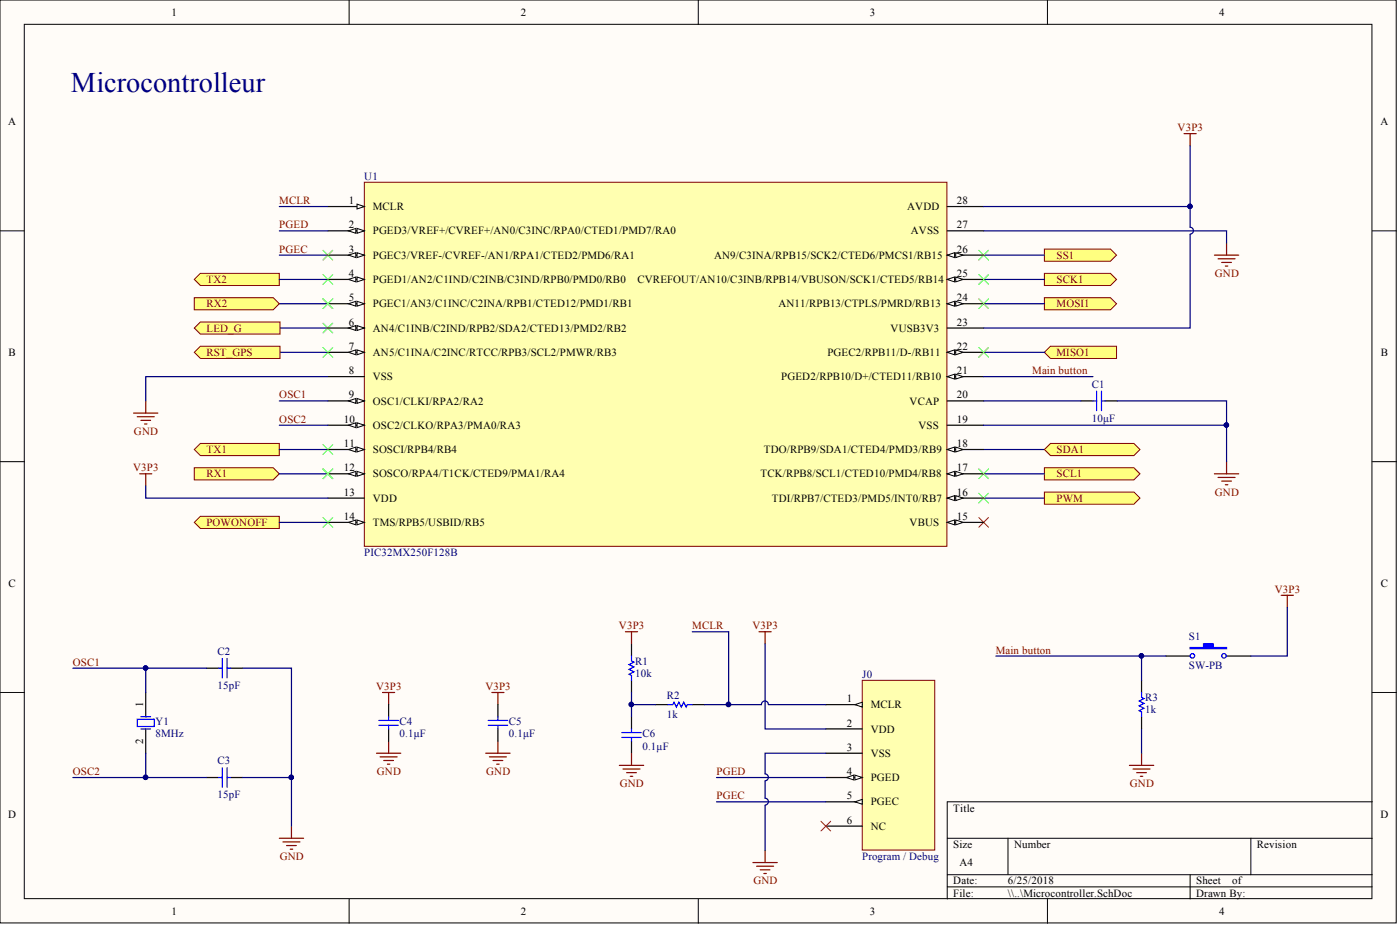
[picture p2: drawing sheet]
<svg xmlns="http://www.w3.org/2000/svg" width="292mm" height="193mm" viewBox="0 0 292 193" stroke-linecap="round" stroke-linejoin="round" font-family="sans-serif">
<defs><g id="words">
<text font-size="5.9" fill="#000080" x="14.8" y="19.3">Microcontrolleur</text>
<g font-size="2.3">
<text x="35.8" y="3.3">1</text>
<text x="108.7" y="3.3">2</text>
<text x="181.5" y="3.3">3</text>
<text x="254.4" y="3.3">4</text>
<text x="1.7" y="26.1">A</text>
<text x="288" y="26.1">A</text>
<text x="72.8" y="42.6">1</text>
<text x="72.8" y="47.7">2</text>
<text x="77.8" y="43.8">MCLR</text>
<text x="189.3" y="43.8">AVDD</text>
<text x="199.7" y="47.7">27</text>
<text x="199.7" y="42.6">28</text>
<text x="72.8" y="52.7">3</text>
<text x="77.8" y="48.9">PGED3/VREF+/CVREF+/AN0/C3INC/RPA0/CTED1/PMD7/RA0</text>
<text x="77.8" y="54">PGEC3/VREF-/CVREF-/AN1/RPA1/CTED2/PMD6/RA1</text>
<text x="149" y="54">AN9/C3INA/RPB15/SCK2/CTED6/PMCS1/RB15</text>
<text x="190" y="48.9">AVSS</text>
<text x="199.7" y="52.7">26</text>
<text x="72.8" y="57.8">4</text>
<text x="77.8" y="59.1">PGED1/AN2/C1IND/C2INB/C3IND/RPB0/PMD0/RB0</text>
<text x="133" y="59.1">CVREFOUT/AN10/C3INB/RPB14/VBUSON/SCK1/CTED5/RB14</text>
<text x="199.7" y="57.8">25</text>
<text x="72.8" y="62.9">5</text>
<text x="77.8" y="64.1">PGEC1/AN3/C1INC/C2INA/RPB1/CTED12/PMD1/RB1</text>
<text x="162.4" y="64.1">AN11/RPB13/CTPLS/PMRD/RB13</text>
<text x="199.7" y="62.9">24</text>
<text x="72.8" y="67.9">6</text>
<text x="77.8" y="69.2">AN4/C1INB/C2IND/RPB2/SDA2/CTED13/PMD2/RB2</text>
<text x="185.8" y="69.2">VUSB3V3</text>
<text x="199.7" y="67.9">23</text>
<text x="1.8" y="74.3">B</text>
<text x="72.8" y="73">7</text>
<text x="77.8" y="74.3">AN5/C1INA/C2INC/RTCC/RPB3/SCL2/PMWR/RB3</text>
<text x="172.6" y="74.3">PGEC2/RPB11/D-/RB11</text>
<text x="199.7" y="73">22</text>
<text x="288.1" y="74.3">B</text>
<text x="72.8" y="78.1">8</text>
<text x="72.8" y="83.1">9</text>
<text x="77.8" y="79.3">VSS</text>
<text x="163" y="79.3">PGED2/RPB10/D+/CTED11/RB10</text>
<text x="199.7" y="83.1">20</text>
<text x="199.7" y="78.1">21</text>
<text x="71.7" y="88.2">10</text>
<text x="77.8" y="84.4">OSC1/CLKI/RPA2/RA2</text>
<text x="77.8" y="89.5">OSC2/CLKO/RPA3/PMA0/RA3</text>
<text x="189.8" y="84.4">VCAP</text>
<text x="191.6" y="89.5">VSS</text>
<text x="199.7" y="88.2">19</text>
<text x="71.7" y="93.3">11</text>
<text x="77.8" y="94.5">SOSCI/RPB4/RB4</text>
<text x="159.4" y="94.5">TDO/RPB9/SDA1/CTED4/PMD3/RB9</text>
<text x="199.7" y="93.3">18</text>
<text x="71.7" y="98.3">12</text>
<text x="77.8" y="99.6">SOSCO/RPA4/T1CK/CTED9/PMA1/RA4</text>
<text x="158.7" y="99.6">TCK/RPB8/SCL1/CTED10/PMD4/RB8</text>
<text x="199.7" y="98.3">17</text>
<text x="71.7" y="103.4">13</text>
<text x="77.8" y="104.7">VDD</text>
<text x="161.1" y="104.7">TDI/RPB7/CTED3/PMD5/INT0/RB7</text>
<text x="199.7" y="103.4">16</text>
<text x="71.7" y="108.5">14</text>
<text x="77.8" y="109.7">TMS/RPB5/USBID/RB5</text>
<text x="189.8" y="109.7">VBUS</text>
<text x="199.7" y="108.5">15</text>
<text x="1.8" y="122.4">C</text>
<text x="288.1" y="122.4">C</text>
<text x="29.9" y="147.5" transform="rotate(-90 29.9 147.5)">1</text>
<text x="176.7" y="146.5">1</text>
<text x="181.7" y="147.8">MCLR</text>
<text x="29.9" y="155.3" transform="rotate(-90 29.9 155.3)">2</text>
<text x="176.7" y="151.6">2</text>
<text x="181.7" y="152.8">VDD</text>
<text x="176.7" y="161.7">4</text>
<text x="176.7" y="156.6">3</text>
<text x="181.7" y="157.9">VSS</text>
<text x="176.7" y="166.8">5</text>
<text x="181.7" y="163">PGED</text>
<text x="1.7" y="170.6">D</text>
<text x="176.7" y="171.8">6</text>
<text x="181.7" y="168">PGEC</text>
<text x="181.7" y="173.1">NC</text>
<text x="198.9" y="169.3">Title</text>
<text x="288" y="170.6">D</text>
<text x="198.9" y="176.9">Size</text>
<text x="211.6" y="176.9">Number</text>
<text x="262.2" y="176.9">Revision</text>
<text x="198.9" y="184.5">Date:</text>
<text x="200.2" y="180.7">A4</text>
<text x="210.3" y="184.5">6/25/2018</text>
<text x="249.6" y="184.5">Sheet</text>
<text x="257.1" y="184.5">of</text>
<text x="35.8" y="190.8">1</text>
<text x="108.7" y="190.8">2</text>
<text x="181.5" y="190.8">3</text>
<text x="198.9" y="187">File:</text>
<text x="210.3" y="187">\\..\Microcontroller.SchDoc</text>
<text x="249.6" y="187">Drawn By:</text>
<text x="254.4" y="190.8">4</text>
</g>
<g font-size="2.3" fill="#800000">
<text x="245.7" y="27.4">V3P3</text>
<text x="58.3" y="42.6">MCLR</text>
<text x="58.3" y="47.7">PGED</text>
<text x="58.3" y="52.7">PGEC</text>
<text x="220.4" y="54">SS1</text>
<text x="43.1" y="59.1">TX2</text>
<text x="220.4" y="59.1">SCK1</text>
<text x="253.5" y="57.8">GND</text>
<text x="43.1" y="64.1">RX2</text>
<text x="220.4" y="64.1">MOSI1</text>
<text x="43.1" y="69.2">LED_G</text>
<text x="43.1" y="74.3">RST_GPS</text>
<text x="220.4" y="74.3">MISO1</text>
<text x="58.3" y="83.1">OSC1</text>
<text x="215.4" y="78.1">Main button</text>
<text x="58.3" y="88.2">OSC2</text>
<text x="28" y="90.7">GND</text>
<text x="43.1" y="94.5">TX1</text>
<text x="220.4" y="94.5">SDA1</text>
<text x="27.8" y="98.3">V3P3</text>
<text x="43.1" y="99.6">RX1</text>
<text x="220.4" y="99.6">SCL1</text>
<text x="220.4" y="104.7">PWM</text>
<text x="253.5" y="103.4">GND</text>
<text x="43.1" y="109.7">POWONOFF</text>
<text x="266" y="123.7">V3P3</text>
<text x="129.1" y="131.3">V3P3</text>
<text x="144.4" y="131.3">MCLR</text>
<text x="157" y="131.3">V3P3</text>
<text x="207.8" y="136.4">Main button</text>
<text x="15.2" y="138.9">OSC1</text>
<text x="78.5" y="144">V3P3</text>
<text x="101.3" y="144">V3P3</text>
<text x="15.2" y="161.7">OSC2</text>
<text x="78.6" y="161.7">GND</text>
<text x="101.4" y="161.7">GND</text>
<text x="149.5" y="161.7">PGED</text>
<text x="129.3" y="164.2">GND</text>
<text x="149.5" y="166.8">PGEC</text>
<text x="235.7" y="164.2">GND</text>
<text x="58.4" y="179.4">GND</text>
<text x="157.2" y="184.5">GND</text>
</g>
<g font-size="2.3" fill="#000080">
<text x="76" y="37.5">U1</text>
<text x="227.8" y="80.9">C1</text>
<text x="227.8" y="87.9">10μF</text>
<text x="76" y="116.1">PIC32MX250F128B</text>
<text x="45.4" y="136.6">C2</text>
<text x="248.1" y="133.6">S1</text>
<text x="45.4" y="143.7">15pF</text>
<text x="132.5" y="138.6">R1</text>
<text x="132.5" y="141.2">10k</text>
<text x="179.9" y="141.4">J0</text>
<text x="248.1" y="139.6">SW-PB</text>
<text x="139.1" y="145.7">R2</text>
<text x="139.1" y="149.8">1k</text>
<text x="238.9" y="146.2">R3</text>
<text x="238.9" y="148.8">1k</text>
<text x="32.4" y="151.3">Y1</text>
<text x="32.4" y="153.8">8MHz</text>
<text x="83.4" y="151.3">C4</text>
<text x="83.4" y="153.8">0.1μF</text>
<text x="106.2" y="151.3">C5</text>
<text x="106.2" y="153.8">0.1μF</text>
<text x="134" y="153.8">C6</text>
<text x="45.4" y="159.4">C3</text>
<text x="134" y="156.4">0.1μF</text>
<text x="45.4" y="166.5">15pF</text>
<text x="179.9" y="179.4">Program / Debug</text>
</g>
</g></defs>
<g fill="#fffcf8" stroke="#000" stroke-width=".21">
<path d="M0 0h291.3v192.5h-291.3z"/>
<path d="M5.1 5.1h281.1v182.4h-281.1z"/>
</g>
<g fill="none" stroke="#000" stroke-width=".21">
<path d="M72.8 0v5.1M145.7 0v5.1M218.5 0v5.1M0 48.2h5.1M286.3 48.2h5.1M0 96.3h5.1M286.3 96.3h5.1M0 144.5h5.1M286.3 144.5h5.1M197.6 174.9h88.7M210.3 174.9v7.6M261 174.9v7.6"/>
<path d="M286.3 167.3h-88.7v20.2M72.8 187.5v5.1M145.7 187.5v5.1M197.6 182.5h88.7M197.6 185h88.7M218.5 187.5v5.1M248.3 182.5v5"/>
</g>
<path d="M179.9 141.9h15.1v35.4h-15.1z" fill="#ffffb0" stroke="#800000" stroke-width=".21"/>
<path d="M172.3 147h7.6" fill="none" stroke="#000" stroke-width=".25"/>
<path d="M178.4 147l1.5-.5v1z" fill="#fffcf8" stroke="#000" stroke-width=".21"/>
<path d="M172.3 167.3h7.6" fill="none" stroke="#000" stroke-width=".25"/>
<path d="M178.4 167.3l1.5-.5v1z" fill="#fffcf8" stroke="#000" stroke-width=".21"/>
<path d="M172.3 162.2h7.6" fill="none" stroke="#000" stroke-width=".25"/>
<g fill="#fffcf8" stroke="#000" stroke-width=".21">
<path d="M178.4 161.7l1.5 .5-1.5 .5z"/>
<path d="M176.6 162.2l1.5-.5v1z"/>
</g>
<g fill="none" stroke="#000" stroke-width=".25">
<path d="M225.5 83.6h2.5M230.6 83.6h2.5M131.8 134.3v2.6M30.4 144.5v5M30.4 152.1v5M131.8 141.9v2.6M131.8 149.5v2.6M131.8 154.6v2.5M136.8 147h2.6M144.4 147h2.6M172.3 152.1h7.6M172.3 157.1h7.6"/>
<path d="M172.3 172.3h7.6"/>
</g>
<g fill="none" stroke="#800000" stroke-width=".25">
<path d="M253.4 98.8h5M254.1 99.6h3.6M255.9 96.3v2.5M254.9 100.4h2M255.7 101.1h.5M129.2 159.7h5.1M131.8 157.1v2.6M58.3 174.9h5M59 175.6h3.6M59.8 176.4h2M60.6 177.2h.5M60.8 172.3v2.6"/>
<path d="M130 160.4h3.5M130.7 161.2h2.1M131.5 162h.5M157.1 179.9h5.1M159.6 177.4v2.5M157.9 180.7h3.5M158.6 181.5h2M159.4 182.2h.5"/>
</g>
<g fill="none" stroke="#00f" stroke-width=".25">
<path d="M228 83.6h.8M228.8 81.6v4.1M229.8 81.6v4.1M229.8 83.6h.8M131.8 136.9v1l.5 .2-1 .5 1 .5-1 .5 1 .6-1 .5 .5 .2v1M28.6 150h3.6v1.6h-3.6zM29.4 152.1h2M29.4 149.5h2M129.7 152.8h4.1M129.7 153.8h4.1M131.8 152.1v.7M131.8 153.8v.8"/>
<path d="M139.4 147h1l.2-.5 .5 1 .5-1 .5 1 .6-1 .5 1 .2-.5h1"/>
</g>
<path d="M58.4 68.4h10M58.4 73.5h10M205.2 93.8h12.7M205.2 103.9h12.7" fill="none" stroke="#000080" stroke-width=".25"/>
<g fill="#ffff80" stroke="#800000" stroke-width=".21">
<path d="M41.8 67.2h16.6v2.5h-16.6l-1.3-1.3z" fill-rule="evenodd"/>
<path d="M41.8 72.2h16.6v2.6h-16.6l-1.3-1.3z" fill-rule="evenodd"/>
<path d="M41.8 92.5h16.5v2.5h-16.5l-1.3-1.2z" fill-rule="evenodd"/>
<path d="M40.5 97.6h16.5l1.3 1.2-1.3 1.3h-16.5z" fill-rule="evenodd"/>
<path d="M41.8 107.7h16.5v2.5h-16.5l-1.3-1.2z" fill-rule="evenodd"/>
<path d="M217.9 52h13.8l1.3 1.2-1.3 1.3h-13.8z" fill-rule="evenodd"/>
<path d="M217.9 57h13.8l1.3 1.3-1.3 1.3h-13.8z" fill-rule="evenodd"/>
<path d="M219.2 72.2h13.8v2.6h-13.8l-1.3-1.3z" fill-rule="evenodd"/>
<path d="M217.9 62.1h13.8l1.3 1.3-1.3 1.2h-13.8z" fill-rule="evenodd"/>
<path d="M219.2 92.5h17.4l1.2 1.3-1.2 1.2h-17.4l-1.3-1.2z" fill-rule="evenodd"/>
<path d="M217.9 97.6h18.7l1.2 1.2-1.2 1.3h-18.7z" fill-rule="evenodd"/>
<path d="M217.9 102.6h18.7l1.2 1.3-1.2 1.3h-18.7z" fill-rule="evenodd"/>
</g>
<path d="M43.1 139.4h2.5M48.1 139.4h2.6M81.1 147v2.5M81.1 152.1v2.5M103.9 147v2.5M103.9 152.1v2.5M238.2 141.9v2.6M238.2 149.5v2.6M43.1 162.2h2.5M48.1 162.2h2.6" fill="none" stroke="#000" stroke-width=".25"/>
<g fill="none" stroke="#00f" stroke-width=".25">
<path d="M45.6 139.4h.8M46.4 137.4v4M47.4 137.4v4M47.4 139.4h.7M79.1 150.3h4M79.1 151.3h4M81.1 149.5v.8M81.1 151.3v.8M101.9 150.3h4M101.9 151.3h4M103.9 149.5v.8M103.9 151.3v.8"/>
<path d="M238.2 144.5v1l.5 .2-1 .5 1 .5-1 .6 1 .5-1 .5 .5 .2v1M45.6 162.2h.8M46.4 160.2v4M47.4 160.2v4M47.4 162.2h.7"/>
</g>
<path d="M204.2 108l2.1 2M206.3 108l-2.1 2" fill="none" stroke="#f00" stroke-width=".21"/>
<g fill="none" stroke="#800000" stroke-width=".25">
<path d="M247 27.9h2.6M248.3 27.9v2.5M253.4 53.2h5M254.1 54h3.6M254.9 54.7h2M255.7 55.5h.5M255.9 50.7v2.5M27.9 86.2h5M28.6 86.9h3.6M29.1 98.8h2.6M29.4 87.7h2M30.2 88.5h.5"/>
<path d="M30.4 83.6v2.6M30.4 98.8v2.6M130.5 131.8h2.5M131.8 131.8v2.5M158.4 131.8h2.5M159.6 131.8v2.5M78.5 157.1h5.1M79.3 157.9h3.6M79.8 144.5h2.5M80.1 158.7h2M80.8 159.4h.5M81.1 144.5v2.5"/>
<path d="M81.1 154.6v2.5M101.4 157.1h5M102.1 157.9h3.6M102.6 144.5h2.6M102.9 158.7h2M103.6 159.4h.5M103.9 144.5v2.5M103.9 154.6v2.5M235.6 159.7h5.1M238.2 157.1v2.6M236.4 160.4h3.6M237.2 161.2h2"/>
<path d="M237.9 162h.5"/>
</g>
<path d="M76 38h121.6v76h-121.6z" fill="#ffffb0" stroke="#800000" stroke-width=".21"/>
<path d="M68.4 43.1h7.6" fill="none" stroke="#000" stroke-width=".25"/>
<path d="M74.5 42.6l1.5 .5-1.5 .5z" fill="#fffcf8" stroke="#000" stroke-width=".21"/>
<path d="M68.4 48.2h7.6" fill="none" stroke="#000" stroke-width=".25"/>
<g fill="#fffcf8" stroke="#000" stroke-width=".21">
<path d="M74.5 47.7l1.5 .5-1.5 .5z"/>
<path d="M72.7 48.2l1.5-.5v1z"/>
</g>
<path d="M68.4 53.2h7.6" fill="none" stroke="#000" stroke-width=".25"/>
<g fill="#fffcf8" stroke="#000" stroke-width=".21">
<path d="M74.5 52.7l1.5 .5-1.5 .5z"/>
<path d="M72.7 53.2l1.5-.5v1z"/>
</g>
<path d="M68.4 58.3h7.6" fill="none" stroke="#000" stroke-width=".25"/>
<g fill="#fffcf8" stroke="#000" stroke-width=".21">
<path d="M74.5 57.8l1.5 .5-1.5 .5z"/>
<path d="M72.7 58.3l1.5-.5v1z"/>
</g>
<path d="M68.4 63.4h7.6" fill="none" stroke="#000" stroke-width=".25"/>
<g fill="#fffcf8" stroke="#000" stroke-width=".21">
<path d="M74.5 62.9l1.5 .5-1.5 .5z"/>
<path d="M72.7 63.4l1.5-.5v1z"/>
</g>
<path d="M68.4 68.4h7.6" fill="none" stroke="#000" stroke-width=".25"/>
<g fill="#fffcf8" stroke="#000" stroke-width=".21">
<path d="M74.5 67.9l1.5 .5-1.5 .5z"/>
<path d="M72.7 68.4l1.5-.5v1z"/>
</g>
<path d="M68.4 73.5h7.6" fill="none" stroke="#000" stroke-width=".25"/>
<g fill="#fffcf8" stroke="#000" stroke-width=".21">
<path d="M74.5 73l1.5 .5-1.5 .5z"/>
<path d="M72.7 73.5l1.5-.5v1z"/>
</g>
<path d="M68.4 78.6h7.6M68.4 83.6h7.6" fill="none" stroke="#000" stroke-width=".25"/>
<g fill="#fffcf8" stroke="#000" stroke-width=".21">
<path d="M74.5 83.1l1.5 .5-1.5 .5z"/>
<path d="M72.7 83.6l1.5-.5v1z"/>
</g>
<path d="M68.4 88.7h7.6" fill="none" stroke="#000" stroke-width=".25"/>
<g fill="#fffcf8" stroke="#000" stroke-width=".21">
<path d="M74.5 88.2l1.5 .5-1.5 .5z"/>
<path d="M72.7 88.7l1.5-.5v1z"/>
</g>
<path d="M68.4 93.8h7.6" fill="none" stroke="#000" stroke-width=".25"/>
<g fill="#fffcf8" stroke="#000" stroke-width=".21">
<path d="M74.5 93.3l1.5 .5-1.5 .5z"/>
<path d="M72.7 93.8l1.5-.5v1z"/>
</g>
<path d="M68.4 98.8h7.6" fill="none" stroke="#000" stroke-width=".25"/>
<g fill="#fffcf8" stroke="#000" stroke-width=".21">
<path d="M74.5 98.3l1.5 .5-1.5 .6z"/>
<path d="M72.7 98.8l1.5-.5v1.1z"/>
</g>
<path d="M68.4 103.9h7.6M68.4 109h7.6" fill="none" stroke="#000" stroke-width=".25"/>
<g fill="#fffcf8" stroke="#000" stroke-width=".21">
<path d="M74.5 108.5l1.5 .5-1.5 .5z"/>
<path d="M72.7 109l1.5-.5v1z"/>
</g>
<path d="M197.6 109h7.6" fill="none" stroke="#000" stroke-width=".25"/>
<g fill="#fffcf8" stroke="#000" stroke-width=".21">
<path d="M197.6 109l1.6-.5v1z"/>
<path d="M199.4 108.5l1.5 .5-1.5 .5z"/>
</g>
<path d="M197.6 103.9h7.6" fill="none" stroke="#000" stroke-width=".25"/>
<g fill="#fffcf8" stroke="#000" stroke-width=".21">
<path d="M197.6 103.9l1.6-.5v1z"/>
<path d="M199.4 103.4l1.5 .5-1.5 .5z"/>
</g>
<path d="M197.6 98.8h7.6" fill="none" stroke="#000" stroke-width=".25"/>
<g fill="#fffcf8" stroke="#000" stroke-width=".21">
<path d="M197.6 98.8l1.6-.5v1.1z"/>
<path d="M199.4 98.3l1.5 .5-1.5 .6z"/>
</g>
<path d="M197.6 93.8h7.6" fill="none" stroke="#000" stroke-width=".25"/>
<g fill="#fffcf8" stroke="#000" stroke-width=".21">
<path d="M197.6 93.8l1.6-.5v1z"/>
<path d="M199.4 93.3l1.5 .5-1.5 .5z"/>
</g>
<path d="M197.6 78.6h7.6M197.6 88.7h7.6M197.6 83.6h7.6" fill="none" stroke="#000" stroke-width=".25"/>
<g fill="#fffcf8" stroke="#000" stroke-width=".21">
<path d="M197.6 78.6l1.6-.5v1z"/>
<path d="M199.4 78.1l1.5 .5-1.5 .5z"/>
</g>
<path d="M197.6 73.5h7.6" fill="none" stroke="#000" stroke-width=".25"/>
<g fill="#fffcf8" stroke="#000" stroke-width=".21">
<path d="M197.6 73.5l1.6-.5v1z"/>
<path d="M199.4 73l1.5 .5-1.5 .5z"/>
</g>
<path d="M197.6 68.4h7.6M197.6 63.4h7.6" fill="none" stroke="#000" stroke-width=".25"/>
<g fill="#fffcf8" stroke="#000" stroke-width=".21">
<path d="M197.6 63.4l1.6-.5v1z"/>
<path d="M199.4 62.9l1.5 .5-1.5 .5z"/>
</g>
<path d="M197.6 58.3h7.6" fill="none" stroke="#000" stroke-width=".25"/>
<g fill="#fffcf8" stroke="#000" stroke-width=".21">
<path d="M197.6 58.3l1.6-.5v1z"/>
<path d="M199.4 57.8l1.5 .5-1.5 .5z"/>
</g>
<path d="M197.6 53.2h7.6" fill="none" stroke="#000" stroke-width=".25"/>
<g fill="#fffcf8" stroke="#000" stroke-width=".21">
<path d="M197.6 53.2l1.6-.5v1z"/>
<path d="M199.4 52.7l1.5 .5-1.5 .5z"/>
</g>
<path d="M197.6 48.2h7.6M197.6 43.1h7.6M243.2 136.9h5.1M255.9 136.9h5.1" fill="none" stroke="#000" stroke-width=".25"/>
<path d="M248.3 135.1h2.8v-.8h2v.8h2.8v.2h-7.6z" fill-rule="evenodd" fill="#00f" stroke="#00f" stroke-width=".25"/>
<g fill="none" stroke="#00f" stroke-width=".25">
<circle cx="248.8" cy="136.8" r=".47"/>
<circle cx="255.4" cy="136.8" r=".47"/>
</g>
<path d="M267.3 124.2h2.5M268.6 124.2v2.5" fill="none" stroke="#800000" stroke-width=".25"/>
<path d="M171.3 171.3l2 2.1M173.3 171.3l-2 2.1" fill="none" stroke="#f00" stroke-width=".21"/>
<g fill="none" stroke="#000080" stroke-width=".25">
<path d="M58.3 53.2h10.1M205.2 48.2h50.7v2.5M205.2 53.2h12.7M205.2 58.3h12.7M205.2 43.1h43.1M68.4 78.6h-38v5M205.2 63.4h12.7M205.2 73.5h12.7M205.2 78.6h22.8M58.3 93.8h10.1M205.2 88.7h50.7v7.6M205.2 83.6h20.3"/>
<path d="M233.1 83.6h22.8v5.1M30.4 101.4v2.5h38M58.3 109h10.1M15.2 139.4h27.9M30.4 139.4v5.1M50.7 139.4h10.1v32.9M144.4 131.8h7.6v15.2h6.9a.72 .72 0 0 1 .7-.8 .72 .72 0 0 1 .7 .8M159.6 134.3v17.8h12.7M207.8 136.9h35.4M238.2 136.9v5M268.6 126.7v10.2h-7.6M30.4 157.1v5.1"/>
<path d="M131.8 144.5v2.5h5M131.8 147v2.5M147 147h5M160.4 147h11.9M172.3 157.1h-12.7v4.3a.72 .72 0 0 1 .7 .8 .72 .72 0 0 1-.7 .7M238.2 152.1v5M15.2 162.2h27.9M50.7 162.2h10.1M149.5 167.3h22.8M149.5 162.2h22.8M159.6 163v3.5a.72 .72 0 0 1 .7 .7 .72 .72 0 0 1-.7 .8M159.6 168v9.4"/>
</g>
<g fill="#000080" stroke="#000080" stroke-width=".21">
<circle cx="238.1" cy="136.8" r=".47"/>
<circle cx="152" cy="147" r=".47"/>
<circle cx="131.7" cy="147" r=".47"/>
<circle cx="30.4" cy="162.2" r=".47"/>
<circle cx="30.4" cy="139.4" r=".47"/>
<circle cx="60.8" cy="162.2" r=".47"/>
<circle cx="248.3" cy="43.1" r=".47"/>
<circle cx="255.9" cy="88.7" r=".47"/>
</g>
<path d="M41.8 57h16.5v2.6h-16.5l-1.3-1.3z" fill-rule="evenodd" fill="#ffff80" stroke="#800000" stroke-width=".21"/>
<path d="M248.3 30.4v17a.72 .72 0 0 1 .7 .7 .72 .72 0 0 1-.7 .7M58.3 48.2h10.1M58.3 43.1h10.1M58.3 58.3h10.1M248.3 48.9v19.5h-43.1M58.3 63.4h10.1M58.3 83.6h10.1M58.3 88.7h10.1M58.3 98.8h10.1M205.2 98.8h12.7" fill="none" stroke="#000080" stroke-width=".25"/>
<g fill="none" stroke="#0f0" stroke-width=".21">
<path d="M67.4 57.3l2 2M67.4 52.2l2 2M69.4 57.3l-2 2M69.4 52.2l-2 2M204.2 52.2l2.1 2M204.2 57.3l2.1 2M206.3 52.2l-2.1 2M206.3 57.3l-2.1 2M67.4 67.4l2 2M67.4 72.5l2 2M67.4 62.4l2 2M69.4 67.4l-2 2"/>
<path d="M69.4 72.5l-2 2M69.4 62.4l-2 2M204.2 62.4l2.1 2M204.2 72.5l2.1 2M206.3 62.4l-2.1 2M206.3 72.5l-2.1 2M67.4 92.8l2 2M67.4 97.8l2 2.1M69.4 92.8l-2 2M69.4 97.8l-2 2.1M204.2 97.8l2.1 2.1M206.3 97.8l-2.1 2.1"/>
<path d="M67.4 108l2 2M69.4 108l-2 2M204.2 102.9l2.1 2M206.3 102.9l-2.1 2"/>
</g>
<circle cx="248.3" cy="43.1" r=".47" fill="#000080" stroke="#000080" stroke-width=".21"/>
<path d="M40.5 62.1h16.5l1.3 1.3-1.3 1.2h-16.5z" fill-rule="evenodd" fill="#ffff80" stroke="#800000" stroke-width=".21"/>
<path d="M67.4 62.4l2 2M69.4 62.4l-2 2M67.4 97.8l2 2.1M69.4 97.8l-2 2.1" fill="none" stroke="#0f0" stroke-width=".21"/>
<use href="#words"/>
</svg>
